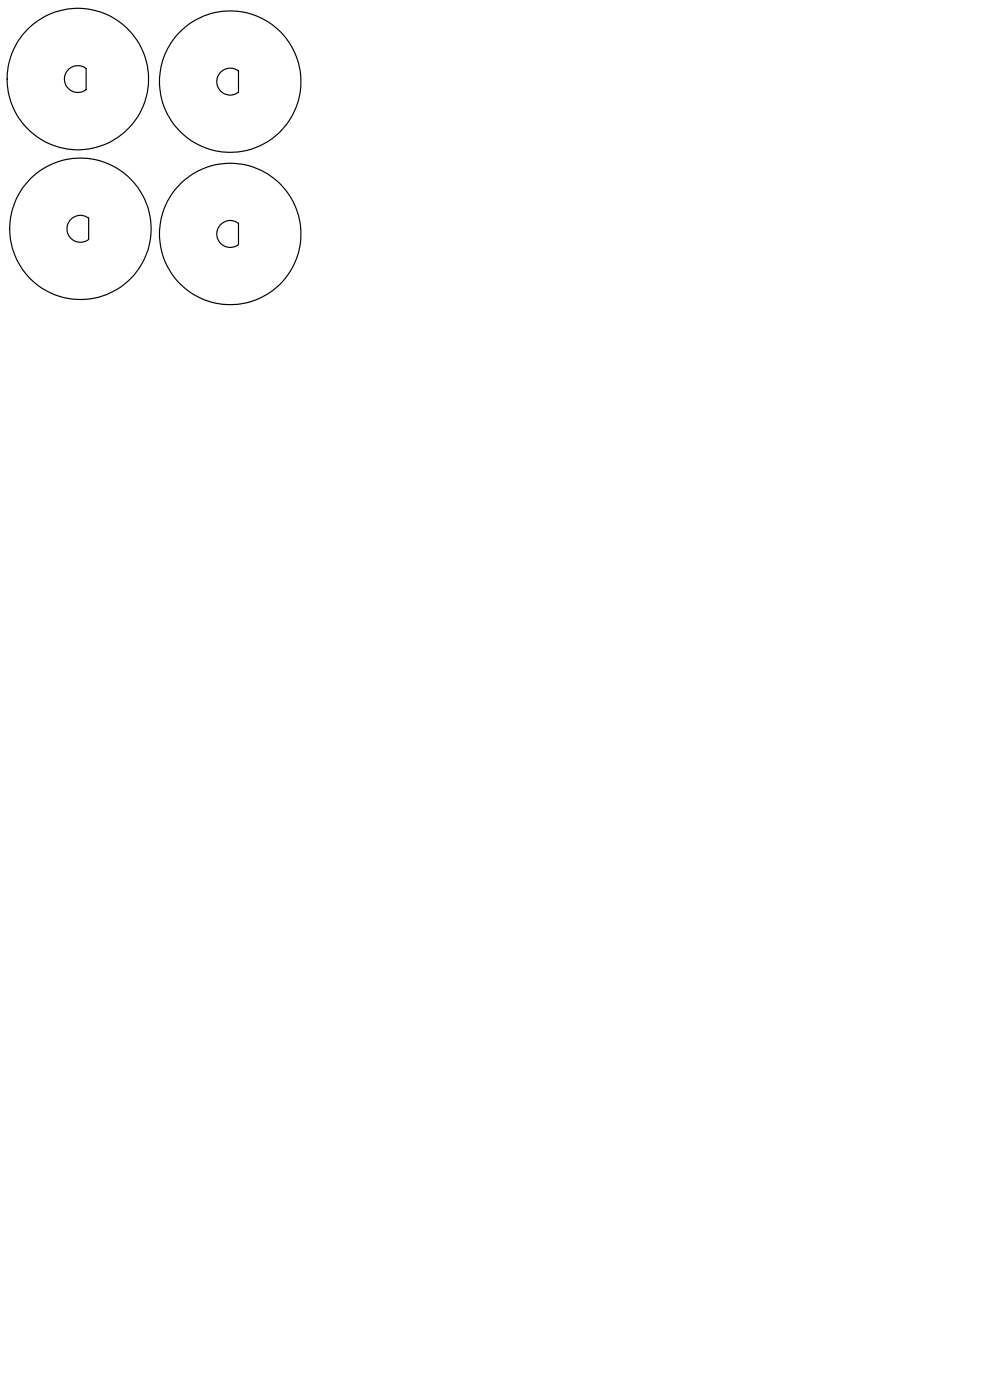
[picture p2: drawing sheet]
<svg xmlns="http://www.w3.org/2000/svg" width="210mm" height="297mm" viewBox="0 0 210 297" stroke-linecap="round" stroke-linejoin="round" font-family="sans-serif">
<g fill="none" stroke="#000" stroke-width=".25">
<path d="M14.5 14.7a2.89 2.89 0 0 1 3.8-.2v4.5a2.85 2.85 0 0 1-3.9-.4 2.85 2.85 0 0 1 .1-3.9zM46.7 15.4a2.87 2.87 0 0 1 3.9-.3v4.5a2.86 2.86 0 0 1-3.8-.3 2.86 2.86 0 0 1-.1-3.9zM14.9 46.7a2.87 2.87 0 0 1 3.9-.4v4.5a2.86 2.86 0 0 1-3.8-.3 2.86 2.86 0 0 1-.1-3.8zM46.7 47.8a2.87 2.87 0 0 1 3.9-.4v4.5a2.86 2.86 0 0 1-3.8-.3 2.86 2.86 0 0 1-.1-3.8z"/>
<circle cx="16.5" cy="16.8" r="15"/>
<circle cx="48.8" cy="17.3" r="15"/>
<circle cx="17.1" cy="48.5" r="15"/>
<circle cx="48.8" cy="49.6" r="15"/>
</g>
</svg>
